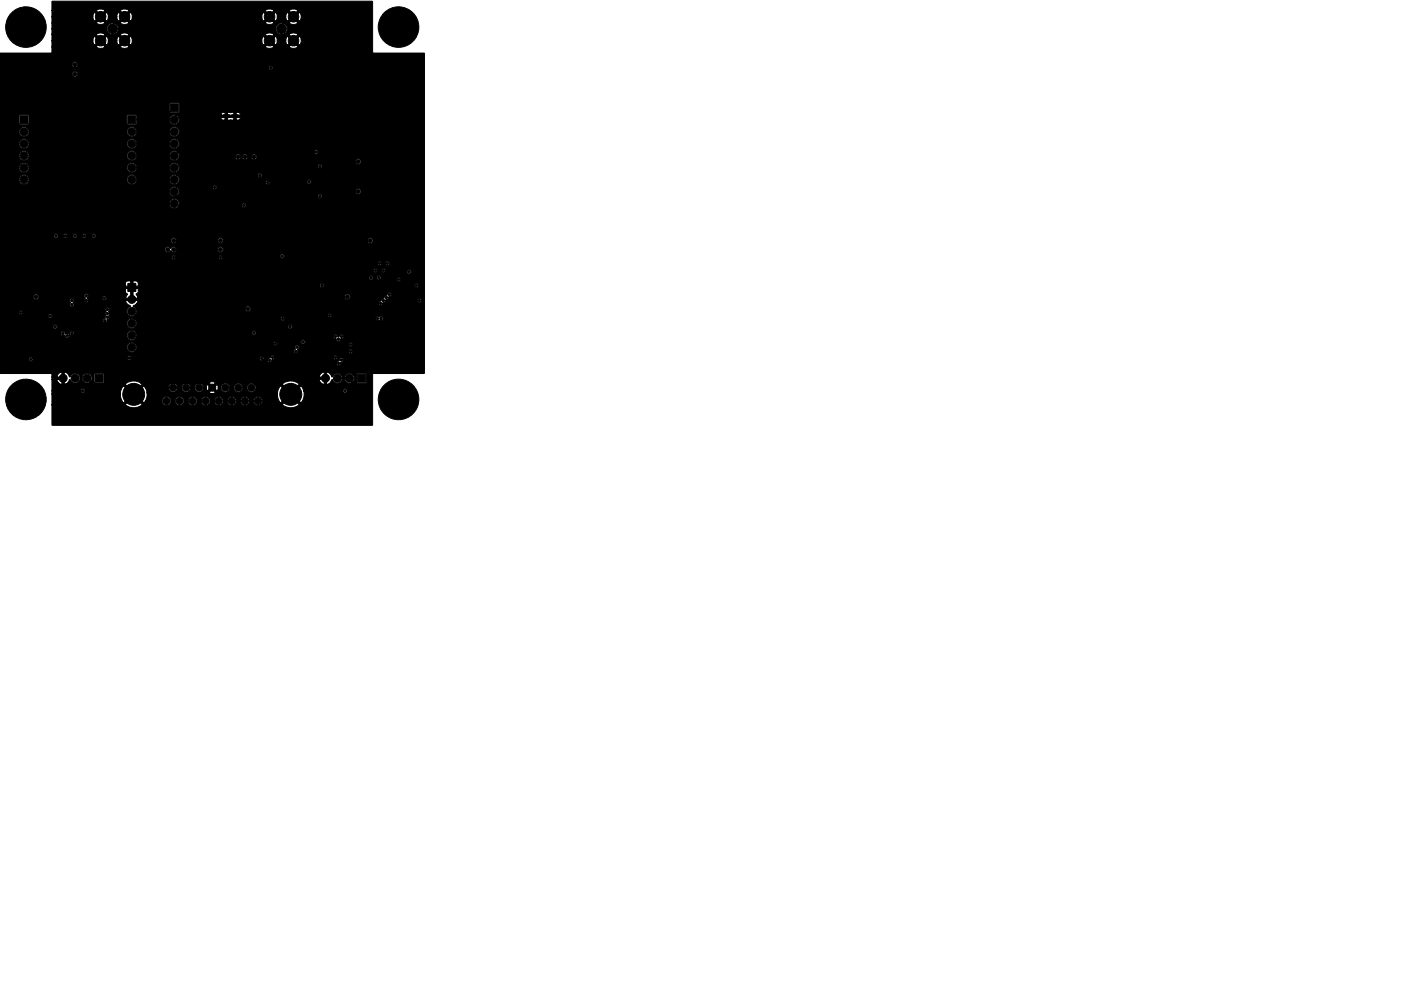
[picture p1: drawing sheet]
<svg xmlns="http://www.w3.org/2000/svg" width="297mm" height="210mm" viewBox="0 0 297 210" stroke-linecap="round" stroke-linejoin="round" font-family="sans-serif">
<g fill="#000" stroke="#000" stroke-width=".21">
<path d="M0 11.3l11-.1v-1.2h9.4a1.63 1.63 0 0 0 1.9 0h3.2a1.63 1.63 0 0 0 1.9 0h28.8a1.63 1.63 0 0 0 1.9 0h3.2a1.6 1.6 0 0 0 1.9-.1l-1-.9-.9 1h-3.2l-1-1-.9 1h-28.8l-1-1-.9 1h-3.2l-1-1-.9 1h-9.4v-1.4h8.7l.3 1 1-1h.7l1 1 .3-1h1.8l.3 1 1-1h.7l.9 1 .4-1h27.4l.3 1 1-1h.7l1 1 .3-1h1.8l.3 1 1-1h.7l.9 1a1.55 1.55 0 0 0 0-1.9l-.9 .9h-.7l-1-.9-.3 .9h-1.8l-.3-.9-1 .9h-.7l-1-.9-.3 .9h-27.4l-.4-.9-.9 .9h-.7l-1-.9-.3 .9h-1.8l-.3-.9-1 .9h-.7l-1-.9-.3 .9h-8.7v-1.3h9.4l.9 1 1-1a1.58 1.58 0 0 0-1.9 0h-9.4v-1.2h11.6l.1 .2a1.23 1.23 0 0 0 1.3 1h1.5l.9 1 1-1h28.8l1 1 .9-1a1.62 1.62 0 0 0-1.9 0h-28.8a1.62 1.62 0 0 0-1.9 0h-1.4a1.23 1.23 0 0 0 1-1.2h33.4v.2a1.23 1.23 0 0 0 1.3 1h1.5l.9 1 1-1a1.62 1.62 0 0 0-1.9 0h-1.4a1.23 1.23 0 0 0 1-1.2 1.23 1.23 0 0 0-1-1.2h1.4a1.6 1.6 0 0 0 1.9 0l-1-1-.9 1h-1.6l-.6 .1-.5 .5-.1 .6h-33.4a1.22 1.22 0 0 0-1.1-1.2h1.5a1.63 1.63 0 0 0 1.9 0h28.8a1.6 1.6 0 0 0 1.9 0l-1-1-.9 1h-28.8l-1-1-.9 1h-1.5a1.23 1.23 0 0 0-1.4 1.2h-11.6v-1.2h9.4a1.6 1.6 0 0 0 1.9 0l-1-1-.9 1h-9.4v-1.3h8.7l.3 .9 1-.9h.7l1 .9 .3-.9h1.8l.3 .9 1-.9h.7l.9 .9 .4-.9h27.4l.3 .9 1-.9h.7l1 .9 .3-.9h1.8l.3 .9 1-.9h.7l1 .9a1.59 1.59 0 0 0-.1-1.9l-.9 1h-.7l-1-1-.3 1h-1.8l-.3-1-1 1h-.7l-1-1-.3 1h-27.4l-.4-1-.9 1h-.7l-1-1-.3 1h-1.8l-.3-1-1 1h-.7l-1-1-.3 1h-8.7v-1.4h9.4l.9 1 1-1h3.2l.9 1 1-1h28.8l1 1 .9-1h3.2l.9 1 1-1a1.58 1.58 0 0 0-1.9 0h-3.2a1.62 1.62 0 0 0-1.9 0h-28.8a1.62 1.62 0 0 0-1.9 0h-3.2a1.62 1.62 0 0 0-1.9 0h-9.4v-1.8l.1-.2h67.8l.1 .2v10.8h10.9l.1 .2v67.8h-11v10.9l-.1 .1h-67.9v-4.4h15.5a2.79 2.79 0 0 0 3.7 0l-1.9-1.8-1.8 1.8h-15.5v-2.2h14.5l.2 .9 .5 1 1.8-1.8h.7l1.8 1.8 .3-.4h3.5a.95 .95 0 0 0 1 .9 .95 .95 0 0 0 1-.9h.8v.2a.95 .95 0 0 0 1.1 .7 .95 .95 0 0 0 .8-.9h.9v.2a.95 .95 0 0 0 1 .7 .95 .95 0 0 0 .9-.9h.9v.2a.95 .95 0 0 0 1 .7 .95 .95 0 0 0 .9-.9h.8v.2a.95 .95 0 0 0 1.1 .7 .95 .95 0 0 0 .8-.9h.9v.2a.95 .95 0 0 0 1 .7 .95 .95 0 0 0 .9-.9h.9v.2a.95 .95 0 0 0 1 .7 .95 .95 0 0 0 .9-.9h.8l.1 .2a.95 .95 0 0 0 1.5 .5h4.5a2.79 2.79 0 0 0 3.7 0l-1.9-1.8-1.8 1.8h-4.5a.95 .95 0 0 0-.2-1.6 .95 .95 0 0 0-1.4 .9h-.8v-.2a.96 .96 0 0 0-1.1-.8 .96 .96 0 0 0-.8 1h-.9v-.2a.96 .96 0 0 0-1-.8 .96 .96 0 0 0-.9 1h-.9v-.2a.96 .96 0 0 0-1-.8 .96 .96 0 0 0-.9 1h-.8v-.2a.96 .96 0 0 0-1.1-.8 .96 .96 0 0 0-.8 1h-.9v-.2a.96 .96 0 0 0-1-.8 .96 .96 0 0 0-.9 1h-.9v-.2a.96 .96 0 0 0-1-.8 .96 .96 0 0 0-.9 1h-.8l-.1-.2a.96 .96 0 0 0-1-.8 .96 .96 0 0 0-.9 1h-3.5l.4-1.5h27.6l.2 .9 .5 1 1.8-1.8h.7l1.8 1.8a2.8 2.8 0 0 0 .6-2.6h8.3a.46 .46 0 0 0 .6 .4 .46 .46 0 0 0 .1-.7 .46 .46 0 0 0-.7 .2v.1h-8.3l-.6-1-1.8 1.8h-.7l-1.8-1.8-.5 .7-.2 1h-27.6v-.3h13.1a1.19 1.19 0 0 0 1.4 0l-.7-.7-.7 .7h-13.1l-.4-1.1h4.9a.95 .95 0 0 0 1 1 .95 .95 0 0 0 .9-1h.9a.95 .95 0 0 0 1 1 .95 .95 0 0 0 .9-1h.9a.95 .95 0 0 0 .9 1 .95 .95 0 0 0 1-.9h.5l.2 .6 .7-.7h.8l.7 .7 .2-.7h.5a.95 .95 0 0 0 1 1 .95 .95 0 0 0 .9-1h.9a.95 .95 0 0 0 .9 1 .95 .95 0 0 0 1-1h.9a.95 .95 0 0 0 1.3 .9 .95 .95 0 0 0 .2-1.6h5.9l1.9 1.8 1.8-1.8a2.81 2.81 0 0 0-3.7 0h-5.9a.95 .95 0 0 0-1-.1 .95 .95 0 0 0-.5 .8h-.9v-.1a.96 .96 0 0 0-1-.8 .96 .96 0 0 0-.9 .9h-.9v-.1a.96 .96 0 0 0-1-.8 .96 .96 0 0 0-.9 .9h-.5l-.2-.6-.7 .6h-.8l-.7-.6-.2 .7h-.5a.96 .96 0 0 0-1-1 .96 .96 0 0 0-.9 .9h-.9v-.1a.96 .96 0 0 0-1-.8 .96 .96 0 0 0-.9 .9h-.9v-.1a.96 .96 0 0 0-1-.8 .96 .96 0 0 0-.9 .9h-4.9l-.3-.3-1.8 1.8h-.7l-1.8-1.8-.5 .7-.2 1h-14.5v-.7h6.1a.46 .46 0 0 0 .6 .4 .46 .46 0 0 0 .1-.7 .46 .46 0 0 0-.7 .2v.1h-6.1v-2.4h1l.1 .2a1.28 1.28 0 0 0 1 .9l13.4-.1 1.9 1.8 1.8-1.8-.5-.3h14.6l.7 .7 .7-.7a1.17 1.17 0 0 0-1.4 0h-14.6a2.81 2.81 0 0 0-3.2 .3h-12.6l.5-.4 .4-.6 .5 .6 .8 .2a1.05 1.05 0 0 0 .9-1.1h.4a1.06 1.06 0 0 0 1.6 .9l2.9 .2 .2-.8h45.6a1.3 1.3 0 0 0 1 1.1h.6a1.35 1.35 0 0 0 1-1h.3a1.05 1.05 0 0 0 1.1 .7 1.05 1.05 0 0 0 .9-1.1h.4l.1 .3a1.05 1.05 0 0 0 1.4 .7l1.1-.1 .2 .2h1.7l.2-.2v-1.8l-.2-.1h-1.8l-.1 .2v1.7h-.9l.1-.1a1.06 1.06 0 0 0-.3-1.7 1.06 1.06 0 0 0-1.5 .9h-.4v-.2a1.11 1.11 0 0 0-1.1-.8 1.11 1.11 0 0 0-1.1 .8l-.1-.1a1.3 1.3 0 0 0-1-1v2.7h-.6v-1.1h-46.6v-.5h46.6v-1.1a1.34 1.34 0 0 0-1 1.1h-45.6l-.2-.8h-1.8l-.2 .2v1.7h-.8l.1-.1a1.06 1.06 0 0 0-.3-1.7 1.06 1.06 0 0 0-1.5 .9h-.4v-.2a1.11 1.11 0 0 0-1.1-.8 1.11 1.11 0 0 0-1.1 .8l-.1-.1a1.3 1.3 0 0 0-1.1-1v2.7h-.5v-1.1h-2.1v-.5h2.1v-1.1a1.34 1.34 0 0 0-1.1 1.1h-1v-.8h-10.9l-.1-.1v-2h71.3a.5 .5 0 0 0 .6 .4 .5 .5 0 0 0 .4-.7 .48 .48 0 0 0 .6-.4 .48 .48 0 0 0-.6-.5 .48 .48 0 0 0-.4 .7l-.4 .1-.2 .4h-71.3v-.9h6.1a.46 .46 0 0 0 .6 .5 .46 .46 0 0 0 .2-.8h20.1a.46 .46 0 0 0 .4 .5 .46 .46 0 0 0 .5-.3h27.2a.46 .46 0 0 0 .2 .4 .46 .46 0 0 0 .5-.1l.9 .1a.46 .46 0 0 0 .5 .4 .46 .46 0 0 0 .4-.5l.1-.1a.5 .5 0 0 0 .5-.5h12.5a.45 .45 0 0 0 .6 .4 .45 .45 0 0 0 .1-.7 .45 .45 0 0 0-.7 .3h-12.5a.49 .49 0 0 0-.5-.4 .49 .49 0 0 0-.4 .6l-.4 .1-.2 .3h-.8a.46 .46 0 0 0-.2-.7 .46 .46 0 0 0-.6 .4h-27.2v-.1a.46 .46 0 0 0-.5-.5 .46 .46 0 0 0-.4 .4h-20.1a.46 .46 0 0 0-.5-.1 .46 .46 0 0 0-.3 .4h-6.1v-2.5h26.9l.1 .4a1.05 1.05 0 0 0 1.3 .6l.3-.2h33.7a.46 .46 0 0 0 .4 .5 .46 .46 0 0 0 .5-.5h10.6a.46 .46 0 0 0 .7 .5 .46 .46 0 0 0 .1-.8 .46 .46 0 0 0-.7 .2l-10.7 .1-.1-.3a.59 .59 0 0 0 .2-.9 .47 .47 0 0 0-.6 0 .47 .47 0 0 0-.1 .7l-.3 .5h-33.7l.1-.1a1.05 1.05 0 0 0-.1-1.5h29.4a.46 .46 0 0 0 .3 .4 .46 .46 0 0 0 .5-.2h15a.46 .46 0 0 0 .7 .4 .46 .46 0 0 0 .1-.7 .46 .46 0 0 0-.8 .2l-15 .1 .1-.3-.2-.3h5.1a.45 .45 0 0 0 .6 .5 .45 .45 0 0 0 .1-.8 .45 .45 0 0 0-.7 .3l-5.4-.1-.3 .1-.1 .4-29.5-.1a1.05 1.05 0 0 0-1.6 .9h-26.9v-3h12.9a.55 .55 0 0 0 .8 .4l.1 .1a.46 .46 0 0 0 .3 .5 .46 .46 0 0 0 .4-.1l.3-.6 .5 .2 11.6-.1a1.06 1.06 0 0 0 .9 1.1 1.06 1.06 0 0 0 1.2-.8h41.7l.1 .3 .4 .1a.5 .5 0 0 0 .3 .6 .5 .5 0 0 0 .6-.2l.1-.3a.49 .49 0 0 0 .7-.3 .49 .49 0 0 0-.3-.6 .49 .49 0 0 0-.7 .2 .2 .2 0 0 1-.1 .3 .2 .2 0 0 1-.2-.1 .46 .46 0 0 0-.5-.5 .46 .46 0 0 0-.4 .5h-41.7l-.1-.8h24.5a.46 .46 0 0 0 .6 .4 .46 .46 0 0 0 .1-.7 .46 .46 0 0 0-.7 .2v.1h-24.5a1.05 1.05 0 0 0-1.2-.5 1.05 1.05 0 0 0-.8 1h-11.4a.48 .48 0 0 0-.2-.8 .48 .48 0 0 0-.6 .6l-.4-.1-.4 .1-.1-.1a.46 .46 0 0 0-.5-.5 .46 .46 0 0 0-.4 .4h-12.9v-1.4h11.2a.45 .45 0 0 0 .7 .5 .45 .45 0 0 0 0-.8 .45 .45 0 0 0-.7 .3h-11.2v-.7h26.9a1.06 1.06 0 0 0 1.6 .9l.2-.2h32.3a.46 .46 0 0 0 .7 .4 .46 .46 0 0 0 .1-.7 .46 .46 0 0 0-.7 .2l-32.4 .1a1.05 1.05 0 0 0-.4-1.7h31.2a.46 .46 0 0 0 .4 .5 .46 .46 0 0 0 .5-.5h19.2a.46 .46 0 0 0 .2 .4 .46 .46 0 0 0 .5-.1l.3 .1a.49 .49 0 0 0 .6-.7 .49 .49 0 0 0-.9-.1 .46 .46 0 0 0-.5-.1 .46 .46 0 0 0-.2 .5l-19.2-.1a.46 .46 0 0 0-.5-.3 .46 .46 0 0 0-.4 .4h-31.3a1.06 1.06 0 0 0-1.3 1h-26.9v-.5h21.8a.46 .46 0 0 0 .5 .4 .46 .46 0 0 0 .4-.6v-.1a.56 .56 0 0 0 .5-.4 .56 .56 0 0 0-.1-.6l.1-.3-.1-.3a.57 .57 0 0 0 .1-.6 .57 .57 0 0 0-.5-.4l-.4 .3 .2 .5-.2 .5 .2 .4-.2 .6-.4 .2-.1 .4h-21.8v-1.1h10.2a.46 .46 0 0 0 .7 .5 .46 .46 0 0 0 .1-.8 .46 .46 0 0 0-.8 .2v.1h-10.2v-.7h3.9a.46 .46 0 0 0 .6 .4 .46 .46 0 0 0 .1-.8 .46 .46 0 0 0-.7 .3v.1h-3.9v-1.7h14.8a.47 .47 0 0 0 .7 .4 .47 .47 0 0 0 0-.8l.2-.5h2.1a.46 .46 0 0 0 .5 .5 .46 .46 0 0 0 .4-.4h7.9l.4 .7 .6 .4v.2a1.06 1.06 0 0 0-.6 1.4 1.06 1.06 0 0 0 1.5 .4h40.9a.46 .46 0 0 0 .6 .4 .46 .46 0 0 0 .1-.7 .46 .46 0 0 0-.7 .2v.1h-40.8l.4-.6-.1-.8h23.1a.61 .61 0 0 0 .8 .6 .61 .61 0 0 0 .2-1 .61 .61 0 0 0-1 .3v.1h-23.1l-.7-.5 .8-.6h51.2a.47 .47 0 0 0 .5 .4 .47 .47 0 0 0 .4-.5l.5-.2 .1-.3h6.7a.46 .46 0 0 0 .7 .4 .46 .46 0 0 0 .1-.8 .46 .46 0 0 0-.7 .2l-.1 .2h-6.7l.1-.2a.72 .72 0 0 0 .7-.7h.1a.48 .48 0 0 0 .3-.6 .48 .48 0 0 0-.6-.3 .48 .48 0 0 0-.3 .6 .6 .6 0 0 0-.6 .7 .73 .73 0 0 0-.7 .6l-.3 .1-.2 .4h-51.2l.3-.6h-10.6l-.2-.5h3.1a.46 .46 0 0 0 .7 .4 .46 .46 0 0 0 .1-.8 .46 .46 0 0 0-.7 .2l-.1 .2h-3.1v-.1a.47 .47 0 0 0 .1-.8 .47 .47 0 0 0-.7 .1 .47 .47 0 0 0 .2 .7l-.3 .5h-2.1a.47 .47 0 0 0-.7-.3 .47 .47 0 0 0 0 .8l-.2 .4h-14.8v-1.6h7v.1a.61 .61 0 0 0 1 .4 .61 .61 0 0 0-.1-1.1 .61 .61 0 0 0-.9 .6h-7v-1.1h26.6l.5 .5-.5 .9h2.7l-.1-.3h43.9a.61 .61 0 0 0 .8 .5 .61 .61 0 0 0 .1-1 .61 .61 0 0 0-.9 .3v.2h-43.9l-.4-.5 .5-.6v-.7h-1.1v2h-.5v-2h-1.1v.7h-26.6v-1.2l67.8-.1a.46 .46 0 0 0 .5 .4 .46 .46 0 0 0 .4-.4h19.1a.46 .46 0 0 0 .7 .4 .46 .46 0 0 0 .1-.8 .46 .46 0 0 0-.8 .2v.2h-19.1l-.1-.4-.4-.1-.2 .1-.2 .4h-38.5l-.1-.8-1-.2v1.1h-.5v-1.1h-.6l-.5 .3v.8h-26.6v-1.8h78.2a.46 .46 0 0 0 .5 .5 .46 .46 0 0 0 .4-.5h.8a.46 .46 0 0 0 .7 .4h3.4a.45 .45 0 0 0 .6 .4 .45 .45 0 0 0 .1-.7 .45 .45 0 0 0-.7 .3h-3.4a.46 .46 0 0 0-.1-.8 .46 .46 0 0 0-.6 .4h-.8l-.1-.3-.4-.1-.2 .1-.2 .3h-78.2v-1.5h79.2a.46 .46 0 0 0 .4 .5 .46 .46 0 0 0 .5-.5h.7a.46 .46 0 0 0 .4 .4 .46 .46 0 0 0 .5-.2l4.6 .1a.46 .46 0 0 0 .6 .4 .46 .46 0 0 0 .1-.8 .46 .46 0 0 0-.7 .2v.1h-4.6a.46 .46 0 0 0-.3-.6 .46 .46 0 0 0-.6 .4h-.7v-.1a.46 .46 0 0 0-.5-.4 .46 .46 0 0 0-.4 .5h-79.2v-1.5h80a.46 .46 0 0 0 .5 .4 .46 .46 0 0 0 .4-.4h.7a.46 .46 0 0 0 .7 .4 .46 .46 0 0 0 .1-.8 .46 .46 0 0 0-.7 .2l-.1 .2h-.7l-.1-.4-.4-.1-.2 .1-.2 .4h-80v-1.3h36.4a.46 .46 0 0 0 .4 .5 .46 .46 0 0 0 .5-.5h9a.46 .46 0 0 0 .6 .4 .46 .46 0 0 0 .2-.7l12.3 .1a.45 .45 0 0 0 .6 .4 .45 .45 0 0 0 .1-.8 .45 .45 0 0 0-.7 .3h-12.3l-.4-.2-.3 .2-.1 .3h-9a.46 .46 0 0 0-.5-.5 .46 .46 0 0 0-.4 .5h-36.4v-1.6h35v.1a.68 .68 0 0 0 .6 .4 .68 .68 0 0 0 .6-.3l.2 .2a.61 .61 0 0 0 .7 .1 .61 .61 0 0 0 .3-.5h8.7l.1 .1a.61 .61 0 0 0 .9 .3 .61 .61 0 0 0-.1-1 .61 .61 0 0 0-.9 .6h-8.7v-.2a.68 .68 0 0 0-.6-.4 .68 .68 0 0 0-.6 .3h-.1a.61 .61 0 0 0-.7-.3 .61 .61 0 0 0-.4 .6h-35v-2h36.2v.2a.61 .61 0 0 0 .7 .4 .61 .61 0 0 0 .5-.6h8.7l.1 .2a.61 .61 0 0 0 .6 .4 .61 .61 0 0 0 .5-.6h30.6v.2a.61 .61 0 0 0 1 .3 .61 .61 0 0 0-.2-1 .61 .61 0 0 0-.8 .5h-30.6v-.1a.61 .61 0 0 0-.6-.5 .61 .61 0 0 0-.6 .6h-8.7v-.1a.61 .61 0 0 0-.6-.5 .61 .61 0 0 0-.6 .6h-36.2v-1h11.4a.46 .46 0 0 0 .5 .5 .46 .46 0 0 0 .4-.5h1.1a.46 .46 0 0 0 .5 .5 .46 .46 0 0 0 .4-.5h1.1a.46 .46 0 0 0 .5 .5 .46 .46 0 0 0 .4-.5h1.1a.46 .46 0 0 0 .5 .5 .46 .46 0 0 0 .4-.5h1.1a.46 .46 0 0 0 .7 .4 .46 .46 0 0 0 .1-.7 .46 .46 0 0 0-.8 .2v.1h-1.1l-.1-.3-.4-.1-.3 .2-.1 .2h-1.1l-.1-.3-.4-.1-.3 .2-.1 .2h-1.1l-.1-.3-.4-.1-.3 .2-.1 .2h-1.1l-.1-.3-.4-.1-.3 .2-.1 .2h-11.4v-6.8h35.9a1.05 1.05 0 0 0 .9 1 1.05 1.05 0 0 0 1.1-.7l13.3 .1a.46 .46 0 0 0 .7 .4 .46 .46 0 0 0 .1-.8 .46 .46 0 0 0-.8 .2v.1h-13.3a1.05 1.05 0 0 0-.8-1.3 1.05 1.05 0 0 0-1.2 1h-35.9v-2.6h35.9v.2a1.06 1.06 0 0 0 1.4 .8l30.1 .1a.46 .46 0 0 0 .6 .4 .46 .46 0 0 0 .1-.8 .46 .46 0 0 0-.7 .3h-30.1l.5-.3 .2-.7h37.3a.61 .61 0 0 0 .9 .6 .61 .61 0 0 0 .1-1 .61 .61 0 0 0-.9 .3l-.1 .1h-37.3l-.2-.5-.3-.4h7.6a.46 .46 0 0 0 .6 .5 .46 .46 0 0 0 .1-.8 .46 .46 0 0 0-.7 .2v.1h-7.6a1.05 1.05 0 0 0-1.6 .9h-35.9v-2.5h4a1.05 1.05 0 0 0 1.5 1l.5-.4 .1-.6h20.8v.2a1.05 1.05 0 0 0 1.6 .7l.4-.5 .1-.4h6.9a1.05 1.05 0 0 0 1.4 1l.5-.4h18.5a.46 .46 0 0 0 .6 .5 .46 .46 0 0 0 .3-.6h7.9a.45 .45 0 0 0 .6 .4 .45 .45 0 0 0 .1-.8 .45 .45 0 0 0-.7 .3l-7.9 .1a.46 .46 0 0 0-.5-.3 .46 .46 0 0 0-.4 .4h-18.5a1.04 1.04 0 0 0-.3-1.5h17.2a.46 .46 0 0 0 .6 .4 .46 .46 0 0 0 .1-.7 .46 .46 0 0 0-.7 .2l-.1 .1h-17.1a1.05 1.05 0 0 0-1.6 .9h-6.9v-.2a1.06 1.06 0 0 0-1.1-.8 1.06 1.06 0 0 0-1 1h-20.8v-.2a1.06 1.06 0 0 0-1.1-.8 1.06 1.06 0 0 0-1 1h-4v-2.5h4a1.05 1.05 0 0 0 1.1 1 1.05 1.05 0 0 0 1-1h20.8a1.05 1.05 0 0 0 1.1 1 1.05 1.05 0 0 0 1-1h6.9a1.05 1.05 0 0 0 1.2 1 1.05 1.05 0 0 0 .9-1.3h29.4a.46 .46 0 0 0 .6 .4 .46 .46 0 0 0 .1-.8 .46 .46 0 0 0-.7 .3v.1h-29.4a1.05 1.05 0 0 0-1.2-.8 1.05 1.05 0 0 0-.9 1.1h-6.9v-.2a1.06 1.06 0 0 0-1.1-.9 1.06 1.06 0 0 0-1 1.1h-20.8v-.2a1.06 1.06 0 0 0-1.1-.9 1.06 1.06 0 0 0-1 1.1h-4v-1.3h75.3l.1 .1a.61 .61 0 0 0 .9 .3 .61 .61 0 0 0-.1-1 .61 .61 0 0 0-.9 .6h-75.3v-1.3h4l.1 .2a1.06 1.06 0 0 0 1.1 .9 1.06 1.06 0 0 0 .9-1.1h20.8v.2a1.06 1.06 0 0 0 1.2 .9 1.06 1.06 0 0 0 .9-1.1h6.9v.2a1.06 1.06 0 0 0 1 .9 1.06 1.06 0 0 0 1.1-.8h11.9v.1a.61 .61 0 0 0 .6 .5 .61 .61 0 0 0 .6-.6h.2l.1 .1a.61 .61 0 0 0 .6 .5 .61 .61 0 0 0 .5-.6h.7l.1 .1a.61 .61 0 0 0 .9 .3 .61 .61 0 0 0-.1-1 .61 .61 0 0 0-.9 .6h-.7v-.2a.61 .61 0 0 0-.6-.4 .61 .61 0 0 0-.6 .6h-.2v-.2a.61 .61 0 0 0-.7-.4 .61 .61 0 0 0-.5 .6h-11.9l-.1-.7-.3-.4h29a.45 .45 0 0 0 .6 .5 .45 .45 0 0 0 .1-.8 .45 .45 0 0 0-.7 .3h-29a1.05 1.05 0 0 0-1.1-.1 1.05 1.05 0 0 0-.6 .9h-6.9v-.2a1.06 1.06 0 0 0-1.1-.8 1.06 1.06 0 0 0-1 1h-20.8v-.2a1.06 1.06 0 0 0-1.1-.8 1.06 1.06 0 0 0-1 1h-4v-2.5h4l.1 .2a1.05 1.05 0 0 0 1.1 .8 1.05 1.05 0 0 0 .9-1h20.8v.2a1.05 1.05 0 0 0 1.2 .8 1.05 1.05 0 0 0 .9-1h6.9v.2a1.06 1.06 0 0 0 1.7 .6 1.06 1.06 0 0 0-.2-1.7 1.06 1.06 0 0 0-1.5 .9h-6.9v-.2a1.06 1.06 0 0 0-1.1-.8 1.06 1.06 0 0 0-1 1h-20.8v-.2a1.06 1.06 0 0 0-1.1-.8 1.06 1.06 0 0 0-1 1h-4v-2.6h4l.1 .2a1.05 1.05 0 0 0 1.1 .9 1.05 1.05 0 0 0 .9-1.1h20.8v.2a1.05 1.05 0 0 0 1.2 .9 1.05 1.05 0 0 0 .9-1.1h6.9v.2a1.06 1.06 0 0 0 1.7 .7 1.06 1.06 0 0 0-.2-1.8 1.06 1.06 0 0 0-1.5 .9h-6.9v-.1a1.06 1.06 0 0 0-1.1-.9 1.06 1.06 0 0 0-1 1h-20.8v-.1a1.06 1.06 0 0 0-1.1-.9 1.06 1.06 0 0 0-1 1h-4v-1.6h4l.2 .2h1.8l.1-.2h20.8l.2 .2h1.7l.2-.2v-.9h6.9a1.06 1.06 0 0 0 1.3 1.1 1.06 1.06 0 0 0 .7-1.5h8.9l.4 .5h3.3l.3-.2 .1-.4h-.8v.6h-.5v-.6h-1.4v.6h-.5v-.6l-9.8 .1-.2-.3-.5-.3 13.8-.1-.5-.4-.4-.1v.6h-.5v-.6h-1.4v.6h-.5v-.6h-.4l-.3 .2-.2 .4h-9.6a1.06 1.06 0 0 0-1.3 1h-6.9l-.1-1h-1.8l-.2 .1v1.8h-20.8v-1.9h-1.9l-.2 .1v1.8h-4v-2.6h35.9l.2 .2h1.7l.2-.1v-1.8l-.2-.2-1.8 .1-.1 1.8h-35.9v-8h15.3a.61 .61 0 0 0 .8 .6 .61 .61 0 0 0 .2-1 .61 .61 0 0 0-1 .3v.1h-15.3v-1.4h56.9a.45 .45 0 0 0 .7 .5 .45 .45 0 0 0 .1-.7 .45 .45 0 0 0-.8 .2h-56.9v-.6h15.3a.61 .61 0 0 0 .8 .6 .61 .61 0 0 0 .2-1 .61 .61 0 0 0-1 .3v.1h-15.3zM4.2 24.6h1.7v1.7h-1.7zM27.1 24.6h1.7v1.7h-1.7zM36.1 22h1.7v1.7h-1.7zM47.3 24.4h1.3v.6h-1.3zM49.2 24.4h1.2v.6h-1.2zM20.1 79.4h1.7v1.7h-1.7zM27.1 60.1h1.7v1.7h-1.7zM75.8 79.4h1.7v1.7h-1.7z"/>
<circle cx="1" cy="18.2" r=".25"/>
<circle cx="1" cy="15.2" r=".25"/>
<circle cx="1" cy="12.2" r=".25"/>
<circle cx="2.3" cy="5.7" r=".45"/>
<circle cx="3.2" cy="8" r=".45"/>
<circle cx="3.2" cy="3.5" r=".45"/>
<circle cx="4" cy="12.2" r=".25"/>
<circle cx="4.2" cy="16" r=".25"/>
<circle cx="4.5" cy="18.6" r=".25"/>
<circle cx="5.5" cy="5.7" r="4.3"/>
<circle cx="5.5" cy="2.5" r=".45"/>
<circle cx="5.5" cy="9" r=".45"/>
<circle cx="6.7" cy="18.6" r=".25"/>
<circle cx="6.9" cy="15.1" r=".25"/>
<circle cx="7" cy="12.2" r=".25"/>
<circle cx="7.8" cy="8" r=".45"/>
<circle cx="7.8" cy="3.5" r=".45"/>
<circle cx="8.7" cy="5.7" r=".45"/>
<circle cx="10" cy="12.2" r=".25"/>
<circle cx="12" cy="1.2" r=".25"/>
<circle cx="12" cy="4.2" r=".25"/>
<circle cx="12" cy="10.2" r=".25"/>
<circle cx="12" cy="7.2" r=".25"/>
<circle cx="13.8" cy="5.7" r=".25"/>
<circle cx="14.8" cy="4.6" r=".25"/>
<circle cx="14.9" cy="19.9" r=".25"/>
<circle cx="15" cy="1.2" r=".25"/>
<circle cx="15.1" cy="11.4" r=".25"/>
<circle cx="15.5" cy="7.6" r=".25"/>
<circle cx="15.9" cy="13.7" r=".4"/>
<circle cx="15.9" cy="15.7" r=".4"/>
<circle cx="18" cy="1.2" r=".25"/>
<circle cx="18.3" cy="3.9" r=".25"/>
<circle cx="18.3" cy="8.1" r=".25"/>
<circle cx="18.6" cy="12" r=".25"/>
<circle cx="21" cy="1.2" r=".25"/>
<circle cx="21.1" cy="6.1" r=".4"/>
<circle cx="21.3" cy="8.6" r="1.12"/>
<circle cx="21.3" cy="3.6" r="1.12"/>
<circle cx="21.9" cy="14.7" r=".4"/>
<circle cx="22.6" cy="12.4" r=".25"/>
<circle cx="22.9" cy="11.7" r=".25"/>
<circle cx="22.9" cy="10.7" r=".25"/>
<circle cx="22.9" cy="19.2" r=".25"/>
<circle cx="23.9" cy="6.1" r="1.02"/>
<circle cx="23.9" cy="3.3" r=".4"/>
<circle cx="24" cy="1.2" r=".25"/>
<circle cx="24.9" cy="10.7" r=".25"/>
<circle cx="24.9" cy="11.7" r=".25"/>
<circle cx="25.1" cy="12.4" r=".25"/>
<circle cx="26.4" cy="10.8" r=".25"/>
<circle cx="26.4" cy="8.6" r="1.12"/>
<circle cx="26.4" cy="3.6" r="1.12"/>
<circle cx="26.6" cy="19" r=".25"/>
<circle cx="26.7" cy="6.1" r=".4"/>
<circle cx="27" cy="1.2" r=".25"/>
<circle cx="27.1" cy="15.8" r=".25"/>
<circle cx="29.5" cy="8.7" r=".25"/>
<circle cx="29.7" cy="11.2" r=".25"/>
<circle cx="30" cy="3.3" r=".25"/>
<circle cx="30" cy="1.2" r=".25"/>
<circle cx="30.3" cy="19.3" r=".25"/>
<circle cx="31.3" cy="15.1" r=".25"/>
<circle cx="33" cy="1.2" r=".25"/>
<circle cx="33.4" cy="12" r=".25"/>
<circle cx="34.2" cy="7" r=".25"/>
<circle cx="34.7" cy="3.5" r=".25"/>
<circle cx="34.8" cy="15.9" r=".25"/>
<circle cx="35.1" cy="18.8" r=".25"/>
<circle cx="36" cy="1.2" r=".25"/>
<circle cx="37.4" cy="8.3" r=".25"/>
<circle cx="37.4" cy="12.1" r=".25"/>
<circle cx="38.1" cy="3" r=".25"/>
<circle cx="38.6" cy="14.6" r=".25"/>
<circle cx="38.8" cy="19" r=".25"/>
<circle cx="39" cy="1.2" r=".25"/>
<circle cx="41.4" cy="4.5" r=".25"/>
<circle cx="42" cy="1.2" r=".25"/>
<circle cx="42" cy="15.2" r=".25"/>
<circle cx="42.2" cy="11.2" r=".25"/>
<circle cx="42.2" cy="7.1" r=".25"/>
<circle cx="42.3" cy="19.3" r=".25"/>
<circle cx="44.8" cy="18.5" r=".25"/>
<circle cx="45" cy="1.2" r=".25"/>
<circle cx="45.3" cy="7.5" r=".25"/>
<circle cx="46" cy="4.3" r=".25"/>
<circle cx="46.2" cy="11.4" r=".25"/>
<circle cx="46.3" cy="15.2" r=".25"/>
<circle cx="48" cy="1.2" r=".25"/>
<circle cx="49" cy="12" r=".25"/>
<circle cx="49.2" cy="4" r=".25"/>
<circle cx="49.3" cy="15.5" r=".25"/>
<circle cx="49.9" cy="19.3" r=".25"/>
<circle cx="50" cy="7.8" r=".25"/>
<circle cx="51" cy="1.2" r=".25"/>
<circle cx="51.3" cy="19.3" r=".25"/>
<circle cx="52.4" cy="3.3" r=".25"/>
<circle cx="52.7" cy="19.3" r=".25"/>
<circle cx="53.1" cy="11.1" r=".25"/>
<circle cx="53.3" cy="8.3" r=".25"/>
<circle cx="54" cy="1.2" r=".25"/>
<circle cx="54.1" cy="19.3" r=".25"/>
<circle cx="54.1" cy="14.8" r=".25"/>
<circle cx="55.1" cy="19.3" r=".25"/>
<circle cx="55.9" cy="14.3" r=".25"/>
<circle cx="56.4" cy="19.3" r=".25"/>
<circle cx="56.7" cy="12" r=".25"/>
<circle cx="56.9" cy="6.1" r=".4"/>
<circle cx="57" cy="1.2" r=".25"/>
<circle cx="57.1" cy="3.6" r="1.12"/>
<circle cx="57.1" cy="8.6" r="1.12"/>
<circle cx="57.4" cy="14.3" r=".25"/>
<circle cx="57.7" cy="19.3" r=".25"/>
<circle cx="58.4" cy="11.7" r=".25"/>
<circle cx="58.4" cy="10.4" r=".25"/>
<circle cx="58.4" cy="12.9" r=".25"/>
<circle cx="59.7" cy="3.3" r=".4"/>
<circle cx="59.7" cy="6.1" r="1.02"/>
<circle cx="60" cy="1.2" r=".25"/>
<circle cx="61" cy="10.4" r=".25"/>
<circle cx="61" cy="11.7" r=".25"/>
<circle cx="61" cy="12.9" r=".25"/>
<circle cx="62.2" cy="19.3" r=".25"/>
<circle cx="62.2" cy="8.6" r="1.12"/>
<circle cx="62.2" cy="3.6" r="1.12"/>
<circle cx="62.5" cy="6.1" r=".4"/>
<circle cx="63" cy="1.2" r=".25"/>
<circle cx="64.3" cy="19.3" r=".25"/>
<circle cx="64.4" cy="7.6" r=".25"/>
<circle cx="64.6" cy="11.5" r=".25"/>
<circle cx="65" cy="3" r=".25"/>
<circle cx="65.3" cy="19.3" r=".25"/>
<circle cx="66" cy="1.2" r=".25"/>
<circle cx="66.9" cy="19.3" r=".25"/>
<circle cx="67.7" cy="7" r=".25"/>
<circle cx="67.8" cy="4.3" r=".25"/>
<circle cx="68.5" cy="19.7" r=".25"/>
<circle cx="68.9" cy="11.5" r=".25"/>
<circle cx="69" cy="1.2" r=".25"/>
<circle cx="72" cy="3.1" r=".25"/>
<circle cx="72" cy="1.2" r=".25"/>
<circle cx="72.1" cy="19" r=".25"/>
<circle cx="72.7" cy="7.9" r=".25"/>
<circle cx="73.1" cy="12.1" r=".25"/>
<circle cx="75" cy="1.2" r=".25"/>
<circle cx="75.8" cy="15.5" r=".25"/>
<circle cx="76.1" cy="11.8" r=".25"/>
<circle cx="76.2" cy="5.7" r=".25"/>
<circle cx="76.3" cy="7.4" r=".25"/>
<circle cx="77" cy="3.7" r=".25"/>
<circle cx="78" cy="1.2" r=".25"/>
<circle cx="78" cy="7.2" r=".25"/>
<circle cx="78" cy="4.2" r=".25"/>
<circle cx="78" cy="10.2" r=".25"/>
<circle cx="80" cy="12.2" r=".25"/>
<circle cx="80" cy="15.7" r=".25"/>
<circle cx="80.1" cy="19.8" r=".25"/>
<circle cx="81.3" cy="5.7" r=".45"/>
<circle cx="82.2" cy="8" r=".45"/>
<circle cx="82.2" cy="3.5" r=".45"/>
<circle cx="83" cy="12.2" r=".25"/>
<circle cx="83.7" cy="19.8" r=".25"/>
<circle cx="83.9" cy="15.2" r=".25"/>
<circle cx="84.5" cy="5.7" r="4.3"/>
<circle cx="84.5" cy="2.5" r=".45"/>
<circle cx="84.5" cy="9" r=".45"/>
<circle cx="86" cy="12.2" r=".25"/>
<circle cx="86.8" cy="8" r=".45"/>
<circle cx="86.8" cy="3.5" r=".45"/>
<circle cx="86.8" cy="19.5" r=".25"/>
<circle cx="87.3" cy="15.7" r=".25"/>
<circle cx="87.4" cy="12.5" r=".25"/>
<circle cx="87.7" cy="5.7" r=".45"/>
<circle cx="89" cy="18.2" r=".25"/>
<circle cx="89" cy="15.2" r=".25"/>
<circle cx="89" cy="12.2" r=".25"/>
<circle cx="1" cy="33.2" r=".25"/>
<circle cx="1" cy="36.2" r=".25"/>
<circle cx="1" cy="21.2" r=".25"/>
<circle cx="1" cy="39.2" r=".25"/>
<circle cx="1" cy="27.2" r=".25"/>
<circle cx="1" cy="24.2" r=".25"/>
<circle cx="1" cy="30.2" r=".25"/>
<circle cx="3.5" cy="22.4" r=".25"/>
<circle cx="5.1" cy="33" r=".85"/>
<circle cx="5.1" cy="35.6" r=".85"/>
<circle cx="5.1" cy="38.1" r=".85"/>
<circle cx="5.1" cy="28" r=".85"/>
<circle cx="5.1" cy="30.5" r=".85"/>
<circle cx="7.1" cy="34.3" r=".25"/>
<circle cx="7.6" cy="26.1" r=".25"/>
<circle cx="7.7" cy="22.4" r=".25"/>
<circle cx="12.7" cy="26.9" r=".25"/>
<circle cx="12.7" cy="24.4" r=".25"/>
<circle cx="12.7" cy="29.5" r=".25"/>
<circle cx="12.7" cy="32" r=".25"/>
<circle cx="12.7" cy="34.5" r=".25"/>
<circle cx="15.2" cy="29.5" r=".25"/>
<circle cx="15.2" cy="34.5" r=".25"/>
<circle cx="15.2" cy="24.4" r=".25"/>
<circle cx="15.2" cy="26.9" r=".25"/>
<circle cx="15.2" cy="32" r=".25"/>
<circle cx="17.8" cy="34.5" r=".25"/>
<circle cx="17.8" cy="29.5" r=".25"/>
<circle cx="17.8" cy="24.4" r=".25"/>
<circle cx="17.8" cy="26.9" r=".25"/>
<circle cx="17.8" cy="32" r=".25"/>
<circle cx="22.3" cy="23.9" r=".25"/>
<circle cx="26.9" cy="23.3" r=".25"/>
<circle cx="27.9" cy="28" r=".85"/>
<circle cx="27.9" cy="33" r=".85"/>
<circle cx="27.9" cy="35.6" r=".85"/>
<circle cx="27.9" cy="38.1" r=".85"/>
<circle cx="27.9" cy="30.5" r=".85"/>
<circle cx="30.5" cy="23.2" r=".25"/>
<circle cx="33.4" cy="27" r=".25"/>
<circle cx="34.1" cy="37.8" r=".25"/>
<circle cx="34.2" cy="34.3" r=".25"/>
<circle cx="34.3" cy="30.6" r=".25"/>
<circle cx="35" cy="23" r=".25"/>
<circle cx="36.9" cy="28" r=".85"/>
<circle cx="36.9" cy="30.5" r=".85"/>
<circle cx="36.9" cy="35.6" r=".85"/>
<circle cx="36.9" cy="25.4" r=".85"/>
<circle cx="36.9" cy="38.1" r=".85"/>
<circle cx="36.9" cy="33" r=".85"/>
<circle cx="41.4" cy="27.7" r=".25"/>
<circle cx="42.1" cy="31.4" r=".25"/>
<circle cx="44.7" cy="26.7" r=".25"/>
<circle cx="44.9" cy="38.3" r=".25"/>
<circle cx="45.5" cy="39.7" r=".25"/>
<circle cx="45.8" cy="33.7" r=".25"/>
<circle cx="45.9" cy="30" r=".25"/>
<circle cx="47" cy="26.2" r=".25"/>
<circle cx="47" cy="27.2" r=".25"/>
<circle cx="47" cy="31.1" r=".25"/>
<circle cx="47.5" cy="32.4" r=".25"/>
<circle cx="47.6" cy="34.5" r=".25"/>
<circle cx="47.6" cy="29.3" r=".25"/>
<circle cx="47.6" cy="21.6" r=".25"/>
<circle cx="47.9" cy="28.2" r=".25"/>
<circle cx="48.3" cy="38.3" r=".4"/>
<circle cx="48.3" cy="37.1" r=".4"/>
<circle cx="48.3" cy="20.1" r=".25"/>
<circle cx="49.5" cy="38.3" r=".4"/>
<circle cx="49.5" cy="37.1" r=".4"/>
<circle cx="50.1" cy="31.7" r=".25"/>
<circle cx="50.2" cy="29.3" r=".25"/>
<circle cx="50.2" cy="28.2" r=".25"/>
<circle cx="50.2" cy="30.2" r=".25"/>
<circle cx="50.2" cy="34.5" r=".25"/>
<circle cx="50.5" cy="33.3" r=".4"/>
<circle cx="50.8" cy="27.2" r=".25"/>
<circle cx="50.8" cy="26.2" r=".25"/>
<circle cx="51.5" cy="21.9" r=".25"/>
<circle cx="51.9" cy="31.7" r=".25"/>
<circle cx="51.9" cy="33.3" r=".4"/>
<circle cx="52.8" cy="26.9" r=".25"/>
<circle cx="52.8" cy="21.9" r=".25"/>
<circle cx="53.8" cy="30.3" r=".4"/>
<circle cx="53.8" cy="33.3" r=".4"/>
<circle cx="54.1" cy="21.9" r=".25"/>
<circle cx="55.1" cy="21.9" r=".25"/>
<circle cx="55.1" cy="37.2" r=".25"/>
<circle cx="56.4" cy="26.7" r=".25"/>
<circle cx="56.6" cy="21.9" r=".25"/>
<circle cx="56.7" cy="37.2" r=".25"/>
<circle cx="56.8" cy="38.7" r=".25"/>
<circle cx="57" cy="31.6" r=".25"/>
<circle cx="57.5" cy="33.6" r=".25"/>
<circle cx="58" cy="21.9" r=".25"/>
<circle cx="59.4" cy="21.1" r=".25"/>
<circle cx="60" cy="30.3" r=".25"/>
<circle cx="60.5" cy="21.1" r=".25"/>
<circle cx="61.1" cy="26.4" r=".25"/>
<circle cx="61.3" cy="33.5" r=".25"/>
<circle cx="62" cy="21.9" r=".25"/>
<circle cx="63.8" cy="27.2" r=".25"/>
<circle cx="63.8" cy="34.2" r=".25"/>
<circle cx="64.3" cy="21.9" r=".25"/>
<circle cx="64.6" cy="29.8" r=".25"/>
<circle cx="65.3" cy="21.9" r=".25"/>
<circle cx="65.5" cy="38.6" r=".25"/>
<circle cx="66.8" cy="21.9" r=".25"/>
<circle cx="67.1" cy="32.3" r=".25"/>
<circle cx="67.5" cy="28.7" r=".25"/>
<circle cx="67.5" cy="27.2" r=".25"/>
<circle cx="67.5" cy="31.1" r=".25"/>
<circle cx="67.5" cy="22.6" r=".25"/>
<circle cx="67.6" cy="37.1" r=".25"/>
<circle cx="67.8" cy="35.3" r=".25"/>
<circle cx="68.2" cy="24.6" r=".25"/>
<circle cx="68.6" cy="39.6" r=".25"/>
<circle cx="68.6" cy="33.3" r=".25"/>
<circle cx="69.5" cy="24.6" r=".25"/>
<circle cx="69.7" cy="20.9" r=".25"/>
<circle cx="70.1" cy="35.8" r=".25"/>
<circle cx="70.1" cy="37.1" r=".25"/>
<circle cx="70.1" cy="22.5" r=".25"/>
<circle cx="70.1" cy="28.7" r=".25"/>
<circle cx="70.1" cy="31.1" r=".25"/>
<circle cx="70.1" cy="32.2" r=".25"/>
<circle cx="70.1" cy="27.2" r=".25"/>
<circle cx="71.8" cy="37.8" r=".25"/>
<circle cx="71.8" cy="30.4" r=".25"/>
<circle cx="72.7" cy="22.2" r=".25"/>
<circle cx="74.2" cy="32.7" r=".25"/>
<circle cx="74.2" cy="39.1" r=".25"/>
<circle cx="75.5" cy="27.1" r=".25"/>
<circle cx="75.5" cy="23.5" r=".25"/>
<circle cx="75.9" cy="32.4" r=".4"/>
<circle cx="75.9" cy="38.7" r=".4"/>
<circle cx="75.9" cy="34.3" r=".4"/>
<circle cx="79.7" cy="39.2" r=".25"/>
<circle cx="80.2" cy="26.1" r=".25"/>
<circle cx="80.7" cy="31" r=".25"/>
<circle cx="84.5" cy="22.8" r=".25"/>
<circle cx="87.7" cy="22.3" r=".25"/>
<circle cx="87.7" cy="26.5" r=".25"/>
<circle cx="88" cy="31.5" r=".25"/>
<circle cx="88.3" cy="38.1" r=".25"/>
<circle cx="88.4" cy="34.1" r=".25"/>
<circle cx="89" cy="36.2" r=".25"/>
<circle cx="89" cy="21.2" r=".25"/>
<circle cx="89" cy="33.2" r=".25"/>
<circle cx="89" cy="39.2" r=".25"/>
<circle cx="89" cy="27.2" r=".25"/>
<circle cx="89" cy="30.2" r=".25"/>
<circle cx="89" cy="24.2" r=".25"/>
<circle cx="1" cy="45.2" r=".25"/>
<circle cx="1" cy="54.2" r=".25"/>
<circle cx="1" cy="48.2" r=".25"/>
<circle cx="1" cy="51.2" r=".25"/>
<circle cx="1" cy="42.2" r=".25"/>
<circle cx="1" cy="57.2" r=".25"/>
<circle cx="3.2" cy="45.1" r=".25"/>
<circle cx="3.2" cy="41.5" r=".25"/>
<circle cx="4.1" cy="50.4" r=".25"/>
<circle cx="4.6" cy="54.3" r=".25"/>
<circle cx="6.6" cy="50" r=".25"/>
<circle cx="7" cy="57.9" r=".25"/>
<circle cx="7.3" cy="53.9" r=".25"/>
<circle cx="7.7" cy="46.8" r=".25"/>
<circle cx="8.2" cy="42.4" r=".25"/>
<circle cx="11.9" cy="50" r=".25"/>
<circle cx="13.9" cy="50" r=".25"/>
<circle cx="15.9" cy="50" r=".25"/>
<circle cx="17.9" cy="50" r=".25"/>
<circle cx="19.9" cy="50" r=".25"/>
<circle cx="22.5" cy="57.8" r=".25"/>
<circle cx="23.9" cy="50" r=".4"/>
<circle cx="29.9" cy="52.8" r=".25"/>
<circle cx="30.1" cy="58" r=".25"/>
<circle cx="34.3" cy="41.8" r=".25"/>
<circle cx="35.1" cy="46.6" r=".25"/>
<circle cx="35.6" cy="53" r=".4"/>
<circle cx="35.7" cy="56.8" r=".25"/>
<circle cx="36.5" cy="56.8" r=".25"/>
<circle cx="36.8" cy="53" r=".4"/>
<circle cx="36.8" cy="51" r=".4"/>
<circle cx="36.8" cy="54.6" r=".25"/>
<circle cx="36.9" cy="40.7" r=".85"/>
<circle cx="36.9" cy="43.2" r=".85"/>
<circle cx="38.1" cy="59.4" r=".4"/>
<circle cx="38.7" cy="53" r=".4"/>
<circle cx="45.6" cy="56.8" r=".25"/>
<circle cx="46.4" cy="56.8" r=".25"/>
<circle cx="46.7" cy="51" r=".4"/>
<circle cx="46.7" cy="53" r=".4"/>
<circle cx="46.7" cy="54.6" r=".25"/>
<circle cx="47.9" cy="45.2" r=".25"/>
<circle cx="47.9" cy="46.7" r=".25"/>
<circle cx="48.1" cy="42.2" r=".25"/>
<circle cx="48.1" cy="40.9" r=".25"/>
<circle cx="48.3" cy="59.4" r=".4"/>
<circle cx="48.6" cy="53" r=".4"/>
<circle cx="48.8" cy="48.3" r=".25"/>
<circle cx="50.2" cy="49" r=".25"/>
<circle cx="50.3" cy="42.2" r=".25"/>
<circle cx="50.3" cy="40.9" r=".25"/>
<circle cx="50.5" cy="45.2" r=".25"/>
<circle cx="50.8" cy="46.2" r=".25"/>
<circle cx="51.7" cy="45.1" r=".25"/>
<circle cx="51.7" cy="43.6" r=".25"/>
<circle cx="52.1" cy="49" r=".25"/>
<circle cx="52.1" cy="46.4" r=".25"/>
<circle cx="52.7" cy="58.1" r=".25"/>
<circle cx="53.1" cy="46.4" r=".25"/>
<circle cx="53.1" cy="49" r=".25"/>
<circle cx="53.7" cy="52.9" r=".25"/>
<circle cx="54.4" cy="49.1" r=".25"/>
<circle cx="55.1" cy="50" r=".25"/>
<circle cx="55.4" cy="46.4" r=".25"/>
<circle cx="56.1" cy="42.5" r=".25"/>
<circle cx="56.4" cy="59.7" r=".25"/>
<circle cx="56.4" cy="58.7" r=".25"/>
<circle cx="56.4" cy="56.9" r=".25"/>
<circle cx="57.5" cy="46.8" r=".25"/>
<circle cx="58.6" cy="57.8" r=".25"/>
<circle cx="58.6" cy="45.6" r=".25"/>
<circle cx="59" cy="58.7" r=".25"/>
<circle cx="59" cy="59.7" r=".25"/>
<circle cx="59" cy="56.9" r=".25"/>
<circle cx="59.6" cy="48.5" r=".25"/>
<circle cx="59.6" cy="50" r=".25"/>
<circle cx="59.8" cy="54.4" r=".25"/>
<circle cx="60.2" cy="45.2" r=".25"/>
<circle cx="60.4" cy="47.8" r=".25"/>
<circle cx="60.8" cy="41.3" r=".25"/>
<circle cx="61.4" cy="54.4" r=".25"/>
<circle cx="61.6" cy="45.2" r=".25"/>
<circle cx="61.6" cy="47.8" r=".25"/>
<circle cx="62.9" cy="47.8" r=".25"/>
<circle cx="62.9" cy="45.2" r=".25"/>
<circle cx="63.8" cy="50" r=".25"/>
<circle cx="64.2" cy="58" r=".25"/>
<circle cx="64.2" cy="47.8" r=".25"/>
<circle cx="64.2" cy="45.2" r=".25"/>
<circle cx="65.5" cy="45.2" r=".25"/>
<circle cx="65.5" cy="47.8" r=".25"/>
<circle cx="66.8" cy="45.2" r=".25"/>
<circle cx="66.9" cy="47.8" r=".25"/>
<circle cx="67.5" cy="44.4" r=".25"/>
<circle cx="67.8" cy="41.7" r=".25"/>
<circle cx="68" cy="57.9" r=".25"/>
<circle cx="68.5" cy="47.3" r=".25"/>
<circle cx="69.3" cy="49.1" r=".25"/>
<circle cx="69.7" cy="46.1" r=".25"/>
<circle cx="70.1" cy="44.5" r=".25"/>
<circle cx="71.4" cy="52.6" r=".25"/>
<circle cx="75.9" cy="40.6" r=".4"/>
<circle cx="78.5" cy="51" r=".4"/>
<circle cx="78.7" cy="58.9" r=".25"/>
<circle cx="79.6" cy="57.4" r=".25"/>
<circle cx="80" cy="41.4" r=".25"/>
<circle cx="80.3" cy="58.9" r=".25"/>
<circle cx="80.5" cy="55.9" r=".25"/>
<circle cx="81.3" cy="57.4" r=".25"/>
<circle cx="82.1" cy="55.9" r=".25"/>
<circle cx="83" cy="58" r=".25"/>
<circle cx="84.5" cy="59.3" r=".25"/>
<circle cx="85.5" cy="43.4" r=".25"/>
<circle cx="86.7" cy="57.7" r=".25"/>
<circle cx="89" cy="48.2" r=".25"/>
<circle cx="89" cy="45.2" r=".25"/>
<circle cx="89" cy="54.2" r=".25"/>
<circle cx="89" cy="51.2" r=".25"/>
<circle cx="89" cy="57.2" r=".25"/>
<circle cx="89" cy="42.2" r=".25"/>
<circle cx="1" cy="75.2" r=".25"/>
<circle cx="1" cy="66.2" r=".25"/>
<circle cx="1" cy="69.2" r=".25"/>
<circle cx="1" cy="78.2" r=".25"/>
<circle cx="1" cy="72.2" r=".25"/>
<circle cx="1" cy="60.2" r=".25"/>
<circle cx="1" cy="63.2" r=".25"/>
<circle cx="3.1" cy="67.9" r=".25"/>
<circle cx="3.2" cy="77" r=".25"/>
<circle cx="3.5" cy="72.1" r=".25"/>
<circle cx="4" cy="78.2" r=".25"/>
<circle cx="4.3" cy="66.3" r=".25"/>
<circle cx="5.9" cy="67.4" r=".25"/>
<circle cx="5.9" cy="64.7" r=".25"/>
<circle cx="6.5" cy="76.2" r=".25"/>
<circle cx="7" cy="78.2" r=".25"/>
<circle cx="7.6" cy="60" r=".4"/>
<circle cx="7.6" cy="63" r=".4"/>
<circle cx="9.7" cy="61.4" r=".25"/>
<circle cx="10" cy="78.2" r=".25"/>
<circle cx="10.7" cy="67" r=".25"/>
<circle cx="10.7" cy="65" r=".25"/>
<circle cx="11" cy="76.9" r=".25"/>
<circle cx="11.7" cy="69.3" r=".25"/>
<circle cx="13.3" cy="70.7" r=".25"/>
<circle cx="14.3" cy="71.2" r=".25"/>
<circle cx="15.2" cy="64.6" r=".25"/>
<circle cx="15.2" cy="70.7" r=".25"/>
<circle cx="15.2" cy="63.7" r=".25"/>
<circle cx="18.3" cy="62.8" r=".25"/>
<circle cx="18.3" cy="63.7" r=".25"/>
<circle cx="22.1" cy="63.3" r=".25"/>
<circle cx="22.2" cy="68.1" r=".25"/>
<circle cx="22.8" cy="66.5" r=".25"/>
<circle cx="22.8" cy="65.7" r=".25"/>
<circle cx="22.8" cy="67.3" r=".25"/>
<circle cx="27.4" cy="75.9" r=".25"/>
<circle cx="27.9" cy="71.1" r=".85"/>
<circle cx="27.9" cy="66.1" r=".85"/>
<circle cx="27.9" cy="68.6" r=".85"/>
<circle cx="27.9" cy="63.5" r=".85"/>
<circle cx="27.9" cy="73.7" r=".85"/>
<circle cx="29.9" cy="61.9" r=".25"/>
<circle cx="30.4" cy="64.1" r=".25"/>
<circle cx="30.8" cy="68.8" r=".25"/>
<circle cx="30.9" cy="73.3" r=".25"/>
<circle cx="33.3" cy="65.5" r=".25"/>
<circle cx="33.5" cy="73" r=".25"/>
<circle cx="33.7" cy="79.8" r=".25"/>
<circle cx="34.8" cy="61.5" r=".25"/>
<circle cx="34.9" cy="68.5" r=".25"/>
<circle cx="41.8" cy="68.9" r=".25"/>
<circle cx="42.3" cy="71.7" r=".25"/>
<circle cx="42.6" cy="76.5" r=".25"/>
<circle cx="49.4" cy="61.6" r=".25"/>
<circle cx="49.6" cy="65.5" r=".4"/>
<circle cx="52.3" cy="67.6" r=".25"/>
<circle cx="52.6" cy="65.5" r=".4"/>
<circle cx="53.4" cy="61" r=".25"/>
<circle cx="53.8" cy="70.6" r=".25"/>
<circle cx="53.8" cy="72.2" r=".25"/>
<circle cx="55.5" cy="76.1" r=".25"/>
<circle cx="55.6" cy="64.8" r=".25"/>
<circle cx="55.6" cy="65.7" r=".25"/>
<circle cx="55.6" cy="62.7" r=".25"/>
<circle cx="55.9" cy="63.7" r=".25"/>
<circle cx="56.8" cy="68.9" r=".25"/>
<circle cx="56.8" cy="70.1" r=".25"/>
<circle cx="57.1" cy="76.4" r=".25"/>
<circle cx="57.4" cy="69.5" r=".25"/>
<circle cx="57.8" cy="75.8" r=".25"/>
<circle cx="58" cy="68.9" r=".25"/>
<circle cx="58" cy="70.1" r=".25"/>
<circle cx="58.4" cy="74.4" r=".25"/>
<circle cx="58.4" cy="72.9" r=".25"/>
<circle cx="58.6" cy="60.6" r=".25"/>
<circle cx="59.4" cy="63.7" r=".25"/>
<circle cx="59.7" cy="62.7" r=".25"/>
<circle cx="59.7" cy="65.7" r=".25"/>
<circle cx="59.7" cy="64.8" r=".25"/>
<circle cx="59.9" cy="67.6" r=".25"/>
<circle cx="59.9" cy="74.4" r=".25"/>
<circle cx="60.3" cy="62" r=".25"/>
<circle cx="61.5" cy="69.3" r=".25"/>
<circle cx="62.7" cy="74.5" r=".25"/>
<circle cx="63" cy="73.7" r=".25"/>
<circle cx="63.3" cy="69.4" r=".4"/>
<circle cx="64.1" cy="64.3" r=".25"/>
<circle cx="64.2" cy="72.5" r=".25"/>
<circle cx="65.3" cy="79.7" r=".25"/>
<circle cx="66.1" cy="69" r=".4"/>
<circle cx="68.3" cy="60.6" r=".25"/>
<circle cx="69.8" cy="66.9" r=".25"/>
<circle cx="71.1" cy="71.4" r=".25"/>
<circle cx="71.1" cy="75.8" r=".25"/>
<circle cx="71.8" cy="72" r=".25"/>
<circle cx="71.8" cy="77.1" r=".25"/>
<circle cx="72.3" cy="64.7" r=".25"/>
<circle cx="72.3" cy="67.4" r=".25"/>
<circle cx="72.4" cy="76.4" r=".25"/>
<circle cx="72.4" cy="71.4" r=".25"/>
<circle cx="73.7" cy="63" r=".4"/>
<circle cx="73.7" cy="60" r=".4"/>
<circle cx="74.3" cy="73.1" r=".25"/>
<circle cx="74.3" cy="74.5" r=".25"/>
<circle cx="75.7" cy="61.4" r=".25"/>
<circle cx="76.9" cy="65" r=".25"/>
<circle cx="80" cy="67.6" r=".25"/>
<circle cx="80.1" cy="76.4" r=".25"/>
<circle cx="80.7" cy="64.4" r=".25"/>
<circle cx="80.8" cy="67.6" r=".25"/>
<circle cx="81.3" cy="63.7" r=".25"/>
<circle cx="81.9" cy="63.1" r=".25"/>
<circle cx="82.5" cy="62.5" r=".25"/>
<circle cx="83" cy="78.2" r=".25"/>
<circle cx="83.4" cy="65.5" r=".25"/>
<circle cx="86" cy="78.2" r=".25"/>
<circle cx="86.7" cy="75.9" r=".25"/>
<circle cx="88.3" cy="60.6" r=".25"/>
<circle cx="88.9" cy="63.8" r=".25"/>
<circle cx="89" cy="75.2" r=".25"/>
<circle cx="89" cy="72.2" r=".25"/>
<circle cx="89" cy="78.2" r=".25"/>
<circle cx="89" cy="60.2" r=".25"/>
<circle cx="2.3" cy="84.7" r=".45"/>
<circle cx="3.2" cy="87" r=".45"/>
<circle cx="3.2" cy="82.5" r=".45"/>
<circle cx="5.5" cy="84.7" r="4.3"/>
<circle cx="5.5" cy="81.5" r=".45"/>
<circle cx="5.5" cy="88" r=".45"/>
<circle cx="7.8" cy="87" r=".45"/>
<circle cx="7.8" cy="82.5" r=".45"/>
<circle cx="8.7" cy="84.7" r=".45"/>
<circle cx="11.5" cy="88.5" r=".25"/>
<circle cx="12" cy="80.2" r=".25"/>
<circle cx="12" cy="86.2" r=".25"/>
<circle cx="12" cy="83.2" r=".25"/>
<circle cx="12" cy="89.2" r=".25"/>
<circle cx="13.4" cy="80.2" r=".85"/>
<circle cx="13.8" cy="84.7" r=".25"/>
<circle cx="15" cy="89.2" r=".25"/>
<circle cx="15.6" cy="88.5" r=".25"/>
<circle cx="15.9" cy="80.2" r=".85"/>
<circle cx="17.5" cy="82.9" r=".25"/>
<circle cx="18" cy="89.2" r=".25"/>
<circle cx="18" cy="87.2" r=".25"/>
<circle cx="18.5" cy="80.2" r=".85"/>
<circle cx="21" cy="89.2" r=".25"/>
<circle cx="23.2" cy="84.9" r=".25"/>
<circle cx="23.4" cy="87.7" r=".25"/>
<circle cx="24" cy="89.2" r=".25"/>
<circle cx="27" cy="89.2" r=".25"/>
<circle cx="27.1" cy="87.5" r=".25"/>
<circle cx="28.3" cy="83.7" r="2.32"/>
<circle cx="30" cy="89.2" r=".25"/>
<circle cx="31" cy="88.2" r=".25"/>
<circle cx="33" cy="89.2" r=".25"/>
<circle cx="34.1" cy="88.3" r=".25"/>
<circle cx="35.3" cy="85.1" r=".75"/>
<circle cx="36" cy="89.2" r=".25"/>
<circle cx="36.7" cy="82.2" r=".75"/>
<circle cx="38.1" cy="85.1" r=".75"/>
<circle cx="38.3" cy="87.7" r=".25"/>
<circle cx="39" cy="89.2" r=".25"/>
<circle cx="39.5" cy="82.2" r=".75"/>
<circle cx="40.8" cy="85.1" r=".75"/>
<circle cx="41.3" cy="88.4" r=".25"/>
<circle cx="42" cy="89.2" r=".25"/>
<circle cx="42.2" cy="82.2" r=".75"/>
<circle cx="43.6" cy="85.1" r=".75"/>
<circle cx="45" cy="89.2" r=".25"/>
<circle cx="45" cy="82.2" r=".75"/>
<circle cx="45.7" cy="80.5" r=".25"/>
<circle cx="46.1" cy="88.7" r=".25"/>
<circle cx="46.4" cy="85.1" r=".75"/>
<circle cx="47.8" cy="82.2" r=".75"/>
<circle cx="48" cy="89.2" r=".25"/>
<circle cx="49.2" cy="85.1" r=".75"/>
<circle cx="49.4" cy="87.8" r=".25"/>
<circle cx="50.5" cy="82.2" r=".75"/>
<circle cx="51" cy="89.2" r=".25"/>
<circle cx="51.9" cy="85.1" r=".75"/>
<circle cx="53.3" cy="82.2" r=".75"/>
<circle cx="54" cy="89.2" r=".25"/>
<circle cx="54.7" cy="85.1" r=".75"/>
<circle cx="57" cy="89.2" r=".25"/>
<circle cx="57.4" cy="87.9" r=".25"/>
<circle cx="60" cy="89.2" r=".25"/>
<circle cx="61" cy="87.8" r=".25"/>
<circle cx="61.6" cy="83.7" r="2.32"/>
<circle cx="63" cy="89.2" r=".25"/>
<circle cx="63.7" cy="87.3" r=".25"/>
<circle cx="66" cy="89.2" r=".25"/>
<circle cx="68.9" cy="86.8" r=".25"/>
<circle cx="69" cy="83.9" r=".25"/>
<circle cx="69" cy="80.2" r=".85"/>
<circle cx="69" cy="89.2" r=".25"/>
<circle cx="71.5" cy="80.2" r=".85"/>
<circle cx="72" cy="89.2" r=".25"/>
<circle cx="73" cy="87.3" r=".25"/>
<circle cx="73.2" cy="82.9" r=".25"/>
<circle cx="74.1" cy="80.2" r=".85"/>
<circle cx="75" cy="89.2" r=".25"/>
<circle cx="75.5" cy="87.1" r=".25"/>
<circle cx="76.2" cy="84.7" r=".25"/>
<circle cx="78" cy="86.2" r=".25"/>
<circle cx="78" cy="80.2" r=".25"/>
<circle cx="78" cy="89.2" r=".25"/>
<circle cx="78" cy="83.2" r=".25"/>
<circle cx="81.3" cy="84.7" r=".45"/>
<circle cx="82.2" cy="87" r=".45"/>
<circle cx="82.2" cy="82.5" r=".45"/>
<circle cx="84.5" cy="84.7" r="4.3"/>
<circle cx="84.5" cy="81.5" r=".45"/>
<circle cx="84.5" cy="88" r=".45"/>
<circle cx="86.8" cy="87" r=".45"/>
<circle cx="86.8" cy="82.5" r=".45"/>
<circle cx="87.7" cy="84.7" r=".45"/>
</g>
</svg>
